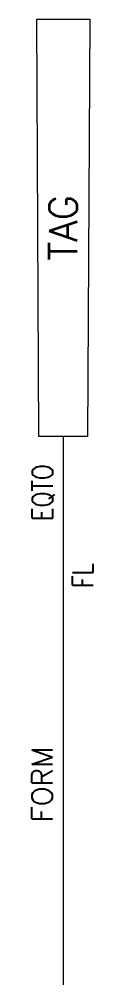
# Model space of a CAD drawing. Header units: millimetres. Extents: x -15 to -10.6, y -58.4 to 11.
import ezdxf
from ezdxf.enums import TextEntityAlignment as Align

# ---------------------------------------------------------------- set-up
doc = ezdxf.new("R2010")
doc.units = ezdxf.units.MM
doc.header["$MEASUREMENT"] = 0
doc.layers.get('0').update_dxf_attribs({"linetype": 'CONTINUOUS'})
doc.styles.add('REGUA60', font='romans.shx', dxfattribs={"oblique": 15, "height": 1.5})
doc.styles.add('REGUA60C', font='romans.shx', dxfattribs={"width": 0.8, "oblique": 15, "height": 1.5})
doc.styles.add('REGUA80C', font='romans.shx', dxfattribs={"width": 0.8, "oblique": 15, "height": 2})

msp = doc.modelspace()

# ---------------------------------------------------------------- linework, layer by layer
at = {"color": 2}
msp.add_line((-12.74, -18.979, 54.53), (-12.74, -58.387, 54.53), dxfattribs=at)
at = {"color": 2, "elevation": 54.53}
msp.add_lwpolyline([(-14.63, 11.021), (-10.819, 11.021), (-10.99, -18.979), (-14.49, -18.979)], close=True, dxfattribs=at)

# ---------------------------------------------------------------- texts
at = {"color": 7}
for tag, height, style, p in [('TAG', 2, 'REGUA80C', (-12.734, -3.979, 54.53)), ('FORM', 1.5, 'REGUA60', (-14.257, -43.979, 54.53))]:
    msp.add_attdef(tag, text='', height=height, rotation=90, dxfattribs=dict(at, style=style)).set_placement(p, align=Align.MIDDLE_CENTER)
at = {"color": 7, "style": 'REGUA60', "width": 0.8}
msp.add_attdef('EQTO', text='', height=1.5, rotation=90, dxfattribs=at).set_placement((-14.232, -20.979, 54.53), align=Align.MIDDLE_RIGHT)
at = {"color": 7, "style": 'REGUA60C', "width": 0.8}
msp.add_attdef('FL', text='', height=1.5, rotation=90, dxfattribs=at).set_placement((-11.309, -28.979, 54.53), align=Align.MIDDLE_CENTER)

doc.saveas('drawing.dxf')
